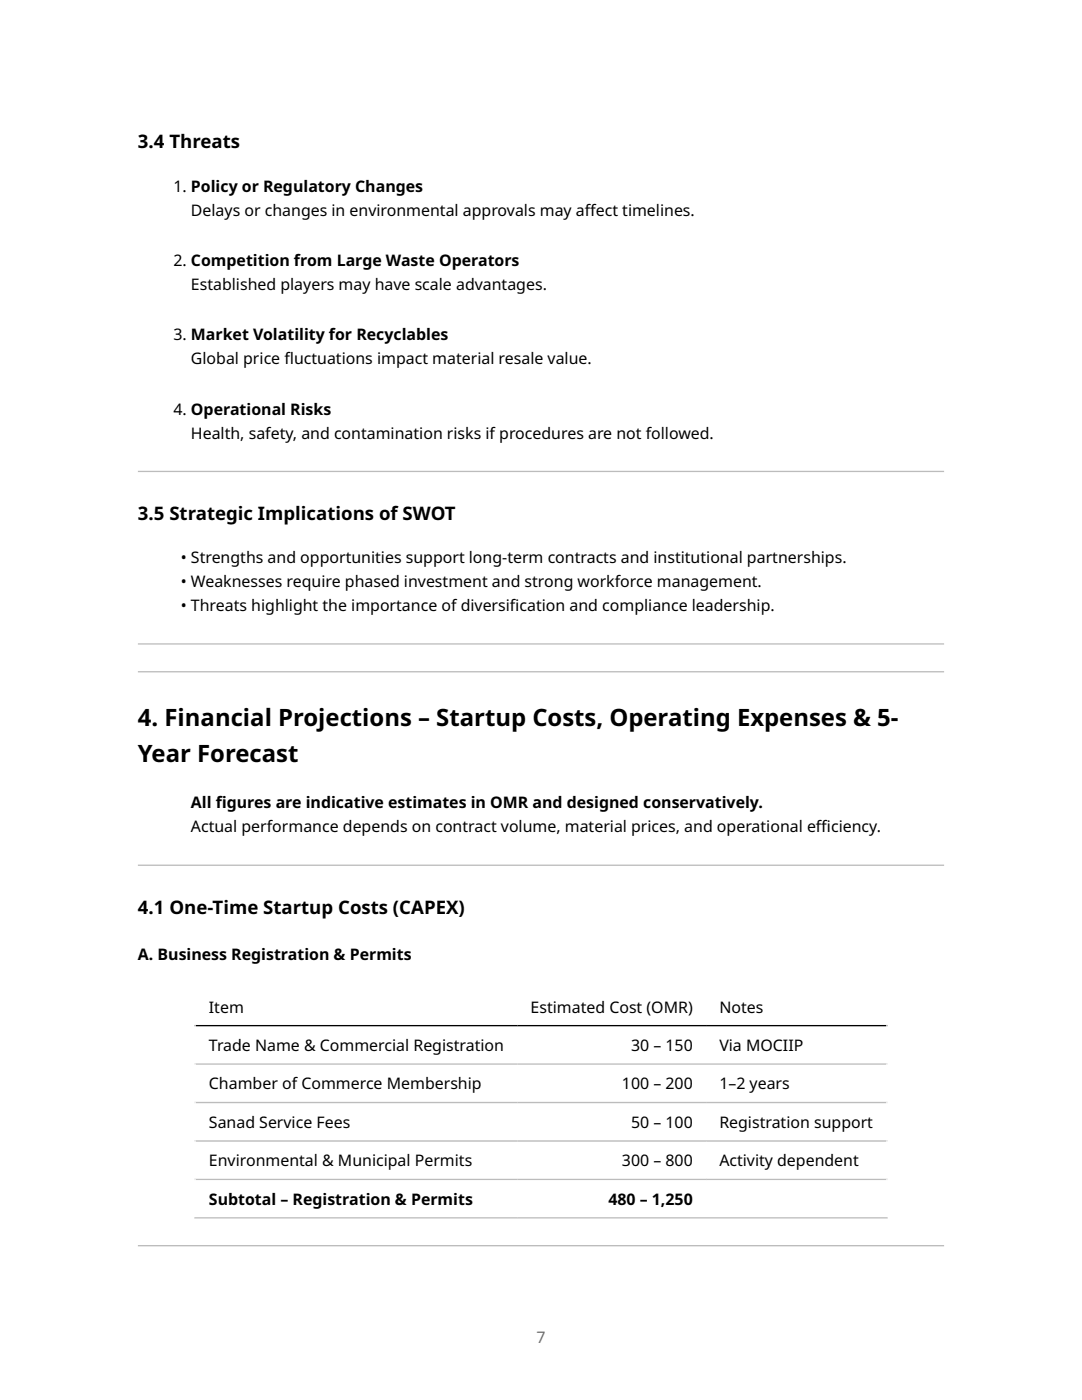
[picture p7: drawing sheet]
<svg xmlns="http://www.w3.org/2000/svg" width="216mm" height="279mm" viewBox="0 0 216 279" stroke-linecap="round" stroke-linejoin="round" font-family="sans-serif">
<defs><g id="words">
<g font-size="4.8">
<text x="27.5" y="144.9">4. Financial Projections – Startup Costs, Operating Expenses &amp; 5-</text>
<text x="27.5" y="152.1">Year Forecast</text>
</g>
<g font-size="3.7">
<text x="27.5" y="29.6">3.4 Threats</text>
<text x="27.5" y="103.7">3.5 Strategic Implications of SWOT</text>
<text x="27.5" y="182.3">4.1 One-Time Startup Costs (CAPEX)</text>
</g>
<g font-size="3.2">
<text x="34.6" y="38.3">1. Policy or Regulatory Changes</text>
<text x="38.1" y="43.1">Delays or changes in environmental approvals may af</text>
<text x="116.7" y="43.1">fect timelines.</text>
<text x="34.6" y="53.1">2. Competition from Large Waste Operators</text>
<text x="38.1" y="57.9">Established players may have scale advantages.</text>
<text x="34.6" y="67.9">3. Market Volatility for Recyclables</text>
<text x="38.1" y="72.7">Global price f</text>
<text x="56.8" y="72.7">luctuations impact material resale value.</text>
<text x="34.6" y="82.8">4. Operational Risks</text>
<text x="38.1" y="87.5">Health, safety, and contamination risks if procedures are not followed.</text>
<text x="36.1" y="112.4">• Strengths and opportunities support long-term contracts and institutional partnerships.</text>
<text x="36.1" y="117.2">• Weaknesses require phased investment and strong workforce management.</text>
<text x="36.1" y="121.9">• Threats highlight the importance of diversif</text>
<text x="101.8" y="121.9">ication and compliance leadership.</text>
<text x="38.1" y="161.3">All f</text>
<text x="43.1" y="161.3">igures are indicative estimates in OMR and designed conservatively.</text>
<text x="38.1" y="166.1">Actual performance depends on contract volume, material prices, and operational ef</text>
<text x="162.8" y="166.1">f</text>
<text x="162.8" y="166.1">iciency.</text>
<text x="27.5" y="191.5">A. Business Registration &amp; Permits</text>
<text x="41.7" y="202.1">Item</text>
<text x="105.9" y="202.1">Estimated Cost (OMR)</text>
<text x="143.5" y="202.1">Notes</text>
<text x="41.7" y="209.8">Trade Name &amp; Commercial Registration</text>
<text x="125.9" y="209.8">30 – 150</text>
<text x="143.5" y="209.8">Via MOCIIP</text>
<text x="41.7" y="217.4">Chamber of Commerce Membership</text>
<text x="124.1" y="217.4">100 – 200</text>
<text x="143.5" y="217.4">1–2 years</text>
<text x="41.7" y="225.1">Sanad Service Fees</text>
<text x="125.9" y="225.1">50 – 100</text>
<text x="143.5" y="225.1">Registration support</text>
<text x="41.7" y="232.8">Environmental &amp; Municipal Permits</text>
<text x="124.1" y="232.8">300 – 800</text>
<text x="143.5" y="232.8">Activity dependent</text>
<text x="41.7" y="240.4">Subtotal – Registration &amp; Permits</text>
<text x="121.4" y="240.4">480 – 1,250</text>
</g>
<text font-size="3.2" fill="#6e6e6e" x="107" y="267.9">7</text>
</g></defs>
<g fill="#bbb">
<path d="M27.5 94.2h160.9zM27.5 94h160.9v.2h-160.9z" fill-rule="evenodd"/>
<path d="M27.5 128.6h160.9zM27.5 128.4h160.9v.2h-160.9z" fill-rule="evenodd"/>
<path d="M27.5 134.2h160.9zM27.5 133.9h160.9v.3h-160.9z" fill-rule="evenodd"/>
<path d="M27.5 172.8h160.9zM27.5 172.5h160.9v.3h-160.9z" fill-rule="evenodd"/>
</g>
<path d="M38.8 197h138.3M38.9 196.9v46.3M177 196.9v46.3" fill="none" stroke="#fff" stroke-width=".26"/>
<path d="M38.8 204.7h138.3" fill="none" stroke="#000" stroke-width=".26"/>
<path d="M38.8 212.4h138.3M38.8 220h138.3M38.8 227.7h138.3M38.8 235.4h138.3M38.8 243.1h138.3" fill="none" stroke="#bbb" stroke-width=".26"/>
<path d="M27.5 248.7h160.9zM27.5 248.5h160.9v.2h-160.9z" fill-rule="evenodd" fill="#bbb"/>
<use href="#words"/>
</svg>
